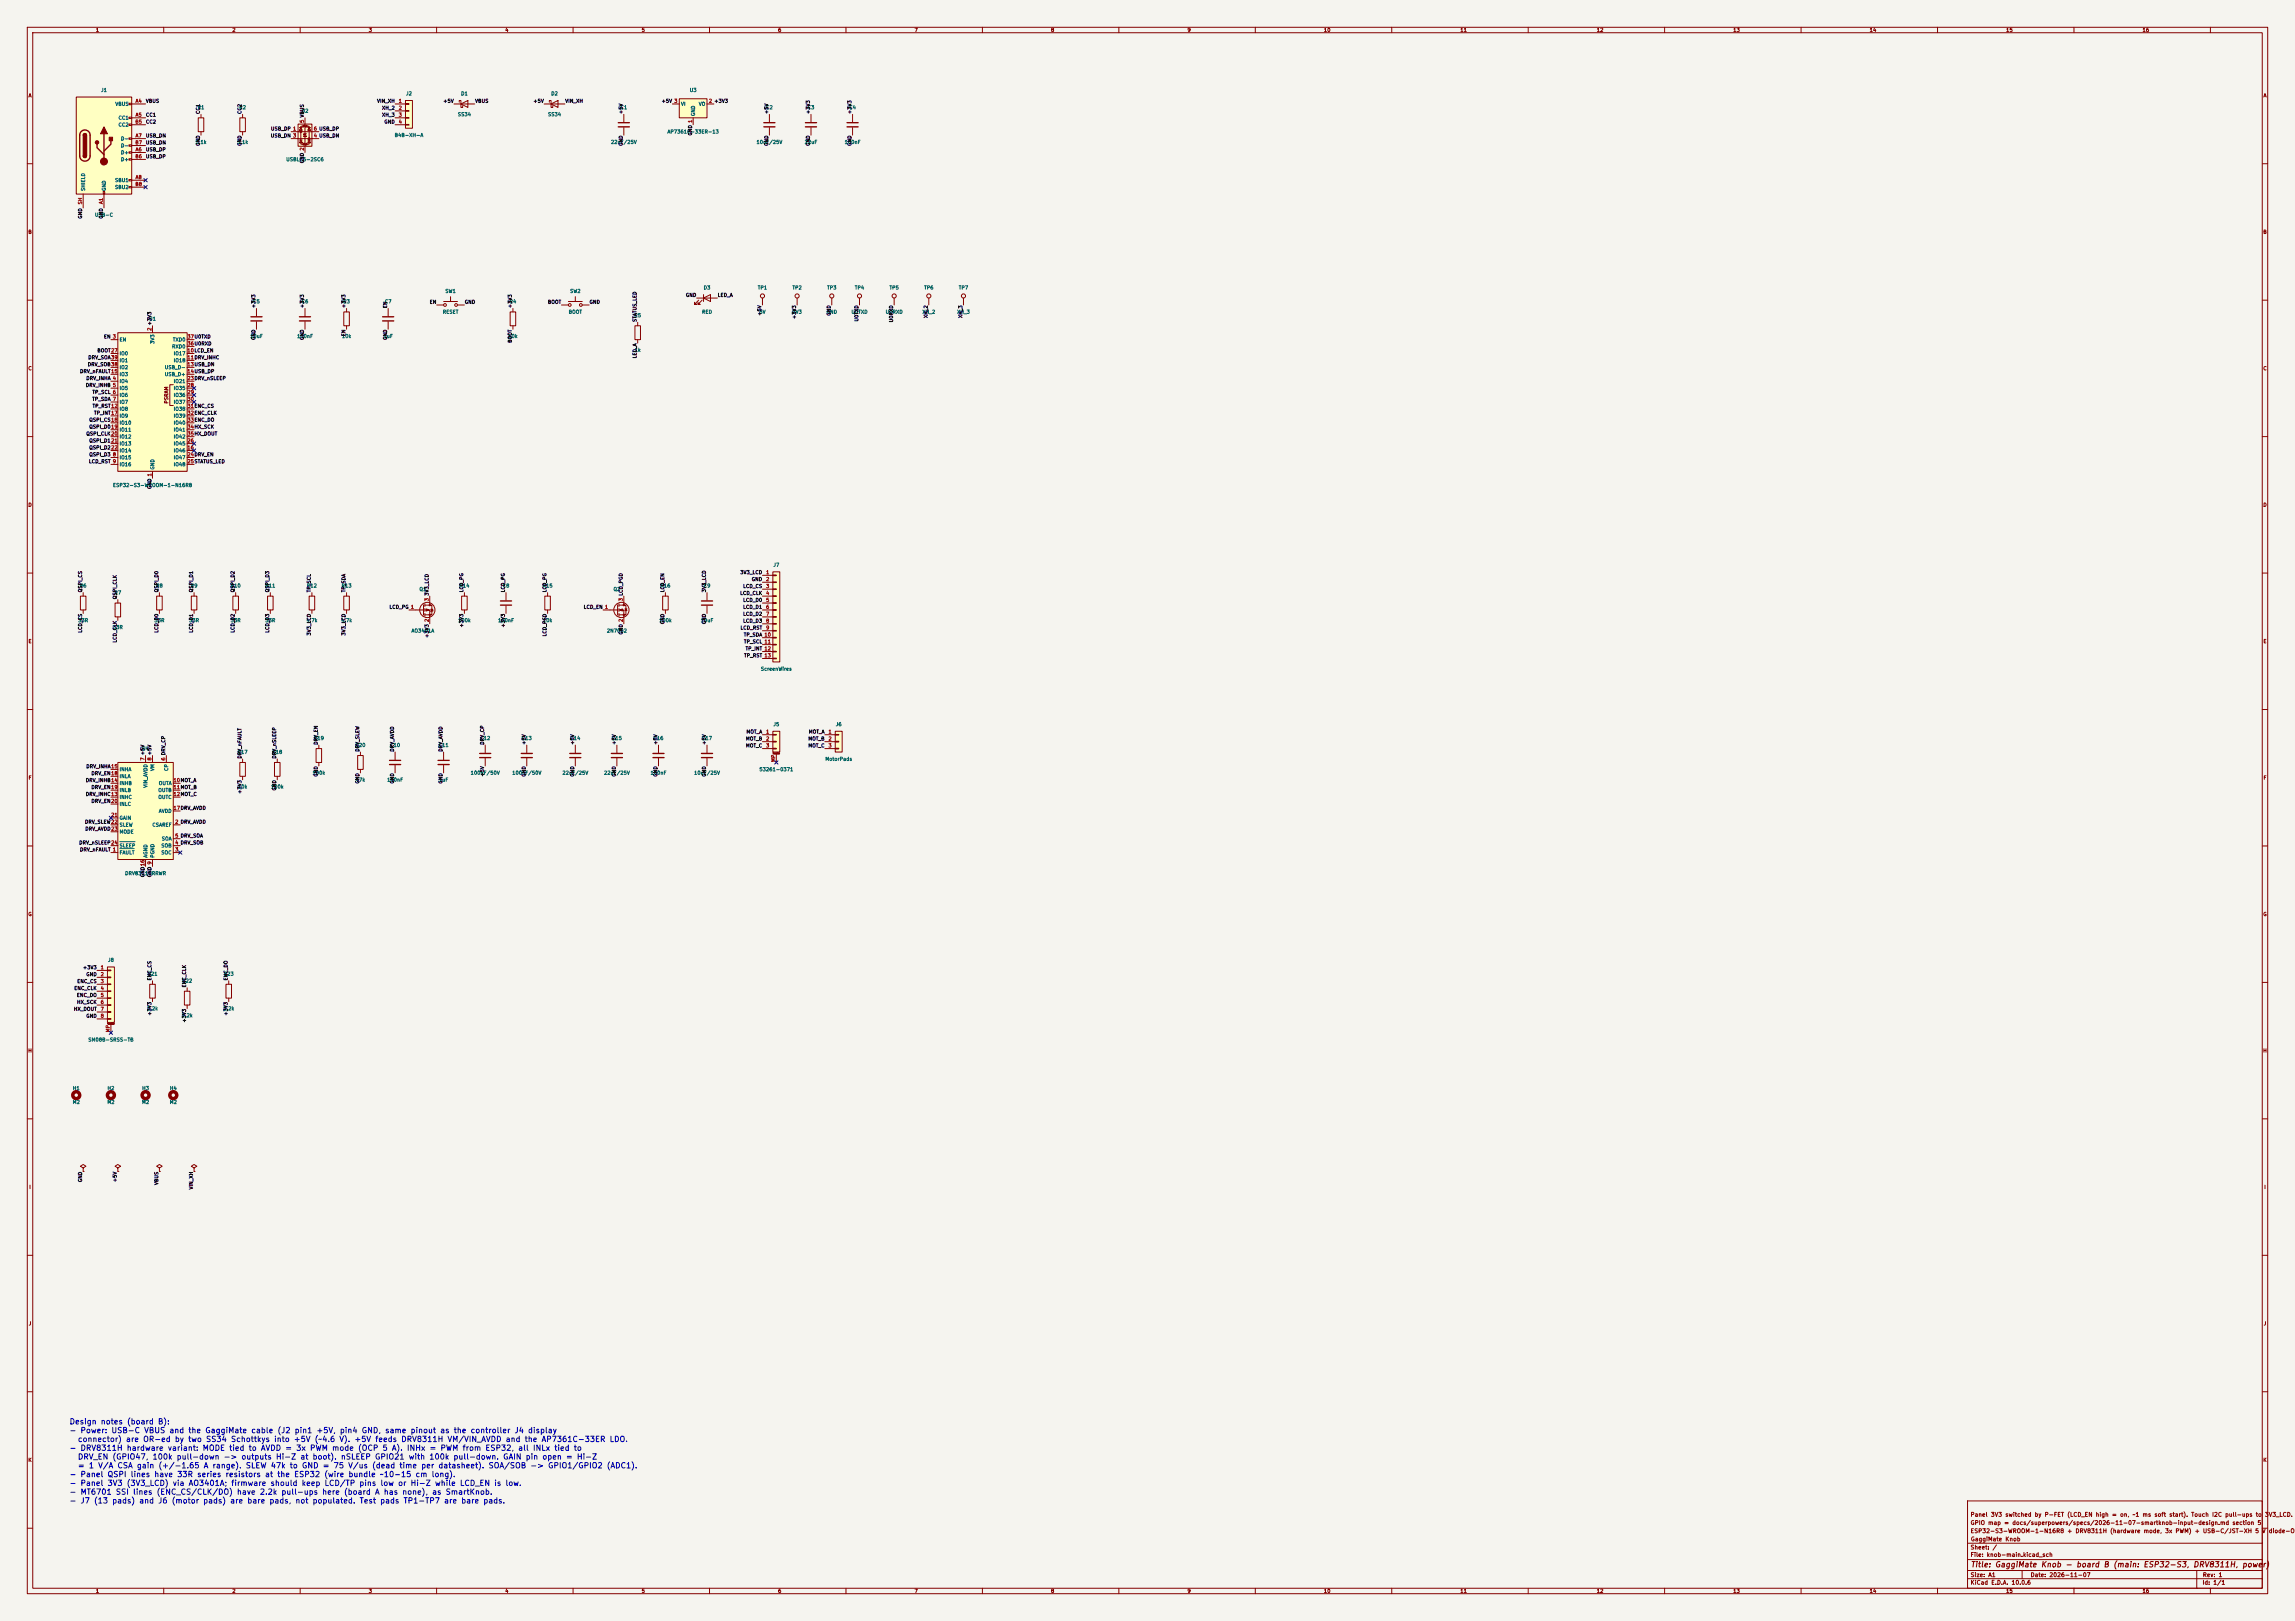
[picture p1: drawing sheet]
<svg xmlns="http://www.w3.org/2000/svg" width="841mm" height="594mm" viewBox="0 0 841 594" stroke-linecap="round" stroke-linejoin="round" font-family="sans-serif">
<defs><g id="words">
<g font-size="2" fill="#0000c2">
<text x="25.3" y="522.4">Design notes (board B):</text>
<text x="25.3" y="525.7">- Power: USB-C VBUS and the GaggiMate cable (J2 pin1 +5V, pin4 GND, same pinout as the controller J4 display</text>
<text x="25.3" y="532.1">- DRV8311H hardware variant: MODE tied to AVDD = 3x PWM mode (OCP 5 A). INHx = PWM from ESP32, all INLx tied to</text>
<text x="28.3" y="528.9">connector) are OR-ed by two SS34 Schottkys into +5V (~4.6 V). +5V feeds DRV8311H VM/VIN_AVDD and the AP7361C-33ER LDO.</text>
<text x="28.3" y="535.3">DRV_EN (GPIO47, 100k pull-down -&gt; outputs Hi-Z at boot). nSLEEP GPIO21 with 100k pull-down. GAIN pin open = Hi-Z</text>
<text x="28.3" y="538.5">= 1 V/A CSA gain (+/-1.65 A range). SLEW 47k to GND = 75 V/us (dead time per datasheet). SOA/SOB -&gt; GPIO1/GPIO2 (ADC1).</text>
<text x="25.3" y="541.8">- Panel QSPI lines have 33R series resistors at the ESP32 (wire bundle ~10-15 cm long).</text>
<text x="25.3" y="545">- Panel 3V3 (3V3_LCD) via AO3401A; firmware should keep LCD/TP pins low or Hi-Z while LCD_EN is low.</text>
<text x="25.3" y="548.2">- MT6701 SSI lines (ENC_CS/CLK/DO) have 2.2k pull-ups here (board A has none), as SmartKnob.</text>
<text x="25.3" y="551.4">- J7 (13 pads) and J6 (motor pads) are bare pads, not populated. Test pads TP1-TP7 are bare pads.</text>
</g>
<text font-size="2" fill="#840000" x="722" y="574.8">Title: GaggiMate Knob - board B (main: ESP32-S3, DRV8311H, power)</text>
<g font-size="1.5" fill="#840000">
<text x="721.9" y="556.1">Panel 3V3 switched by P-FET (LCD_EN high = on, ~1 ms soft start). Touch I2C pull-ups to</text>
<text x="829.8" y="556.1">3V3_LCD.</text>
<text x="721.9" y="562.1">ESP32-S3-WROOM-1-N16R8 + DRV8311H (hardware mode, 3x PWM) + USB-C/JST-XH 5 V</text>
<text x="721.9" y="559.1">GPIO map = docs/superpowers/specs/2026-11-07-smartknob-input-design.md section 5</text>
<text x="831.2" y="562.1">diode-OR</text>
<text x="721.9" y="568.1">Sheet: /</text>
<text x="722" y="565.1">GaggiMate Knob</text>
<text x="721.9" y="570.8">File: knob-main.kicad_sch</text>
<text x="721.9" y="581">KiCad E.D.A. 10.0.6</text>
<text x="721.9" y="578.2">Size: A1</text>
<text x="743.9" y="578.2">Date: 2026-11-07</text>
<text x="806.9" y="581">Id: 1/1</text>
<text x="807" y="578.2">Rev: 1</text>
</g>
<g font-size="1.3" fill="#840000">
<text x="35" y="12">1</text>
<text x="85" y="12">2</text>
<text x="135" y="12">3</text>
<text x="185" y="12">4</text>
<text x="235" y="12">5</text>
<text x="285" y="12">6</text>
<text x="335" y="12">7</text>
<text x="385" y="12">8</text>
<text x="435" y="12">9</text>
<text x="485" y="12">10</text>
<text x="535" y="12">11</text>
<text x="585" y="12">12</text>
<text x="635" y="12">13</text>
<text x="685" y="12">14</text>
<text x="735" y="12">15</text>
<text x="785" y="12">16</text>
<text x="10.3" y="36">A</text>
<text x="829.3" y="36">A</text>
<text x="10.2" y="86">B</text>
<text x="829.2" y="86">B</text>
<text x="10.2" y="136">C</text>
<text x="829.2" y="136">C</text>
<text x="61.9" y="148.1" transform="rotate(-90 61.9 148.1)">PSRAM</text>
<text x="10.2" y="186">D</text>
<text x="829.2" y="186">D</text>
<text x="10.3" y="236">E</text>
<text x="829.3" y="236">E</text>
<text x="10.3" y="286">F</text>
<text x="829.3" y="286">F</text>
<text x="10.2" y="336">G</text>
<text x="829.2" y="336">G</text>
<text x="10.2" y="386">H</text>
<text x="829.2" y="386">H</text>
<text x="10.6" y="436">I</text>
<text x="829.6" y="436">I</text>
<text x="10.4" y="486">J</text>
<text x="829.4" y="486">J</text>
<text x="10.2" y="536">K</text>
<text x="829.2" y="536">K</text>
<text x="35" y="584">1</text>
<text x="85" y="584">2</text>
<text x="135" y="584">3</text>
<text x="185" y="584">4</text>
<text x="235" y="584">5</text>
<text x="285" y="584">6</text>
<text x="335" y="584">7</text>
<text x="385" y="584">8</text>
<text x="435" y="584">9</text>
<text x="485" y="584">10</text>
<text x="535" y="584">11</text>
<text x="585" y="584">12</text>
<text x="635" y="584">13</text>
<text x="685" y="584">14</text>
<text x="735" y="584">15</text>
<text x="785" y="584">16</text>
</g>
<g font-size="1.3" fill="#006464">
<text x="36.9" y="34">J1</text>
<text x="148.6" y="35.3">J2</text>
<text x="168.8" y="35.3">D1</text>
<text x="201.8" y="35.3">D2</text>
<text x="252.6" y="34">U3</text>
<text x="42.1" y="39.1">VBUS</text>
<text x="72.3" y="40.3">R1</text>
<text x="87.5" y="40.3">R2</text>
<text x="110.4" y="41.6">U2</text>
<text x="227.2" y="40.3">C1</text>
<text x="249.4" y="39.1">VI</text>
<text x="255.9" y="39.1">VO</text>
<text x="280.6" y="40.3">C2</text>
<text x="295.8" y="40.3">C3</text>
<text x="311.1" y="40.3">C4</text>
<text x="43.3" y="44.1">CC1</text>
<text x="43.3" y="46.7">CC2</text>
<text x="167.6" y="42.9">SS34</text>
<text x="200.7" y="42.9">SS34</text>
<text x="255" y="42.7" transform="rotate(-90 255 42.7)">GND</text>
<text x="44.2" y="51.8">D-</text>
<text x="71.5" y="53">5.1k</text>
<text x="86.7" y="53">5.1k</text>
<text x="144.5" y="50.5">B4B-XH-A</text>
<text x="223.7" y="53">22uF/25V</text>
<text x="244.4" y="49.2">AP7361C-33ER-13</text>
<text x="277.1" y="53">10uF/25V</text>
<text x="294.7" y="53">22uF</text>
<text x="309.4" y="53">100nF</text>
<text x="44.2" y="56.8">D+</text>
<text x="44.2" y="59.4">D+</text>
<text x="44.2" y="54.3">D-</text>
<text x="104.7" y="59.4">USBLC6-2SC6</text>
<text x="31.4" y="70.1" transform="rotate(-90 31.4 70.1)">SHIELD</text>
<text x="39.1" y="70.1" transform="rotate(-90 39.1 70.1)">GND</text>
<text x="42" y="67">SBU1</text>
<text x="42" y="69.5">SBU2</text>
<text x="34.6" y="79.7">USB-C</text>
<text x="163" y="107.6">SW1</text>
<text x="208.8" y="107.6">SW2</text>
<text x="257.7" y="106.4">D3</text>
<text x="277.5" y="106.4">TP1</text>
<text x="290.2" y="106.4">TP2</text>
<text x="302.9" y="106.4">TP3</text>
<text x="313.1" y="106.4">TP4</text>
<text x="325.8" y="106.4">TP5</text>
<text x="338.5" y="106.4">TP6</text>
<text x="351.2" y="106.4">TP7</text>
<text x="92.6" y="111.5">C5</text>
<text x="110.4" y="111.5">C6</text>
<text x="125.6" y="111.5">R3</text>
<text x="140.9" y="111.5">C7</text>
<text x="186.6" y="111.5">R4</text>
<text x="54.5" y="117.8">U1</text>
<text x="162.1" y="115.3">RESET</text>
<text x="208.2" y="115.3">BOOT</text>
<text x="232.3" y="116.5">R5</text>
<text x="257.1" y="115.3">RED</text>
<text x="278.1" y="115.3">5V</text>
<text x="290.2" y="115.3">3V3</text>
<text x="302.7" y="115.3">GND</text>
<text x="311.8" y="115.3">U0TXD</text>
<text x="324.4" y="115.3">U0RXD</text>
<text x="337.9" y="115.3">XH_2</text>
<text x="350.6" y="115.3">XH_3</text>
<text x="43.7" y="125.4">EN</text>
<text x="63.2" y="125.4">TXD0</text>
<text x="91.5" y="124.2">10uF</text>
<text x="108.7" y="124.2">100nF</text>
<text x="125.1" y="124.2">10k</text>
<text x="140.4" y="124.2">1uF</text>
<text x="186.1" y="124.2">10k</text>
<text x="43.7" y="130.5">IO0</text>
<text x="56.8" y="126.2" transform="rotate(-90 56.8 126.2)">3V3</text>
<text x="62.9" y="128">RXD0</text>
<text x="63.5" y="130.5">IO17</text>
<text x="232.4" y="129.2">1k</text>
<text x="43.7" y="135.6">IO2</text>
<text x="43.7" y="133">IO1</text>
<text x="60.2" y="135.6">USB_D-</text>
<text x="63.5" y="133">IO18</text>
<text x="43.7" y="140.7">IO4</text>
<text x="43.7" y="143.2">IO5</text>
<text x="43.7" y="138.1">IO3</text>
<text x="60.2" y="138.1">USB_D+</text>
<text x="63.5" y="140.7">IO21</text>
<text x="63.5" y="143.2">IO35</text>
<text x="43.7" y="145.7">IO6</text>
<text x="43.7" y="148.3">IO7</text>
<text x="63.5" y="145.7">IO36</text>
<text x="63.5" y="148.3">IO37</text>
<text x="43.7" y="150.8">IO8</text>
<text x="43.7" y="153.4">IO9</text>
<text x="43.7" y="155.9">IO10</text>
<text x="63.5" y="150.8">IO38</text>
<text x="63.5" y="153.4">IO39</text>
<text x="63.5" y="155.9">IO40</text>
<text x="43.7" y="158.4">IO11</text>
<text x="43.7" y="161">IO12</text>
<text x="63.5" y="158.4">IO41</text>
<text x="63.5" y="161">IO42</text>
<text x="43.7" y="163.5">IO13</text>
<text x="43.7" y="166.1">IO14</text>
<text x="63.5" y="166.1">IO46</text>
<text x="63.5" y="163.5">IO45</text>
<text x="43.7" y="168.6">IO15</text>
<text x="43.7" y="171.1">IO16</text>
<text x="56.8" y="172.2" transform="rotate(-90 56.8 172.2)">GND</text>
<text x="63.5" y="168.6">IO47</text>
<text x="63.5" y="171.1">IO48</text>
<text x="41.2" y="178.8">ESP32-S3-WROOM-1-N16R8</text>
<text x="283.3" y="208">J7</text>
<text x="29.1" y="215.6">R6</text>
<text x="57.1" y="215.6">R8</text>
<text x="69.8" y="215.6">R9</text>
<text x="84.4" y="215.6">R10</text>
<text x="97.1" y="215.6">R11</text>
<text x="112.3" y="215.6">R12</text>
<text x="125" y="215.6">R13</text>
<text x="168.2" y="215.6">R14</text>
<text x="184.1" y="215.6">C8</text>
<text x="198.7" y="215.6">R15</text>
<text x="241.9" y="215.6">R16</text>
<text x="257.7" y="215.6">C9</text>
<text x="41.8" y="218.1">R7</text>
<text x="153.5" y="216.9">Q1</text>
<text x="224.7" y="216.9">Q2</text>
<text x="28.5" y="228.3">33R</text>
<text x="41.2" y="230.8">33R</text>
<text x="56.4" y="228.3">33R</text>
<text x="69.1" y="228.3">33R</text>
<text x="84.4" y="228.3">33R</text>
<text x="97.1" y="228.3">33R</text>
<text x="112.1" y="228.3">4.7k</text>
<text x="124.8" y="228.3">4.7k</text>
<text x="150.6" y="232.1">AO3401A</text>
<text x="167.7" y="228.3">100k</text>
<text x="182.4" y="228.3">100nF</text>
<text x="198.8" y="228.3">10k</text>
<text x="222.2" y="232.1">2N7002</text>
<text x="241.4" y="228.3">100k</text>
<text x="256.6" y="228.3">10uF</text>
<text x="278.7" y="246.1">ScreenWires</text>
<text x="283.3" y="266.4">J5</text>
<text x="306.1" y="266.4">J6</text>
<text x="51.9" y="275.3">U4</text>
<text x="114.9" y="271.5">R19</text>
<text x="130.1" y="274">R20</text>
<text x="142.8" y="274">C10</text>
<text x="160.6" y="274">C11</text>
<text x="175.8" y="271.5">C12</text>
<text x="191.1" y="271.5">C13</text>
<text x="208.8" y="271.5">C14</text>
<text x="224.1" y="271.5">C15</text>
<text x="239.3" y="271.5">C16</text>
<text x="257.1" y="271.5">C17</text>
<text x="86.9" y="276.6">R17</text>
<text x="99.6" y="276.6">R18</text>
<text x="302.3" y="279.1">MotorPads</text>
<text x="43.7" y="288">INHB</text>
<text x="43.7" y="282.9">INHA</text>
<text x="43.7" y="285.4">INLA</text>
<text x="56.8" y="282.7" transform="rotate(-90 56.8 282.7)">VM</text>
<text x="58" y="288">OUTA</text>
<text x="61.9" y="282.7" transform="rotate(-90 61.9 282.7)">CP</text>
<text x="114.4" y="284.2">100k</text>
<text x="130.2" y="286.7">47k</text>
<text x="141.7" y="286.7">100nF</text>
<text x="160.7" y="286.7">1uF</text>
<text x="172.3" y="284.2">100nF/50V</text>
<text x="187.6" y="284.2">100nF/50V</text>
<text x="205.9" y="284.2">22uF/25V</text>
<text x="221.2" y="284.2">22uF/25V</text>
<text x="238.2" y="284.2">100nF</text>
<text x="254.2" y="284.2">10uF/25V</text>
<text x="278.1" y="282.9">53261-0371</text>
<text x="43.7" y="293.1">INHC</text>
<text x="43.7" y="290.5">INLB</text>
<text x="54.3" y="288.8" transform="rotate(-90 54.3 288.8)">VIN_AVDD</text>
<text x="57.9" y="290.5">OUTB</text>
<text x="57.9" y="293.1">OUTC</text>
<text x="87" y="289.3">10k</text>
<text x="99.1" y="289.3">100k</text>
<text x="43.7" y="295.6">INLC</text>
<text x="58" y="298.1">AVDD</text>
<text x="43.7" y="300.7">GAIN</text>
<text x="43.7" y="303.2">SLEW</text>
<text x="43.7" y="305.8">MODE</text>
<text x="55.7" y="303.2">CSAREF</text>
<text x="43.7" y="310.8">SLEEP</text>
<text x="59" y="310.8">SOB</text>
<text x="59.1" y="308.3">SOA</text>
<text x="43.7" y="313.4">FAULT</text>
<text x="54.3" y="314.5" transform="rotate(-90 54.3 314.5)">AGND</text>
<text x="56.8" y="314.5" transform="rotate(-90 56.8 314.5)">PGND</text>
<text x="59" y="313.4">SOC</text>
<text x="45.7" y="321">DRV8311HRRWR</text>
<text x="39.4" y="352.8">J8</text>
<text x="53.9" y="357.8">R21</text>
<text x="81.8" y="357.8">R23</text>
<text x="66.6" y="360.4">R22</text>
<text x="53.7" y="370.5">2.2k</text>
<text x="81.7" y="370.5">2.2k</text>
<text x="66.4" y="373.1">2.2k</text>
<text x="32.2" y="382">SM08B-SRSS-TB</text>
<text x="26.5" y="399.7">H1</text>
<text x="39.2" y="399.7">H2</text>
<text x="51.9" y="399.7">H3</text>
<text x="62.1" y="399.7">H4</text>
<text x="26.5" y="404.8">M2</text>
<text x="39.2" y="404.8">M2</text>
<text x="51.9" y="404.8">M2</text>
<text x="62" y="404.8">M2</text>
</g>
<g font-size="1.3" fill="#a90000">
<text x="49.5" y="38">A4</text>
<text x="146" y="38">1</text>
<text x="146" y="40.5">2</text>
<text x="259.6" y="38">2 +3V3</text>
<text x="49.4" y="45.6">B5</text>
<text x="49.5" y="43">A5</text>
<text x="111.6" y="45.2" transform="rotate(-90 111.6 45.2)">5 VBUS</text>
<text x="146" y="43">3</text>
<text x="146" y="45.6">4</text>
<text x="49.4" y="53.2">B7</text>
<text x="49.5" y="50.7">A7</text>
<text x="114.8" y="50.7">4 USB_DN</text>
<text x="114.8" y="48.1">6 USB_DP</text>
<text x="49.4" y="58.3">B6</text>
<text x="49.5" y="55.7">A6</text>
<text x="49.5" y="65.9">A8</text>
<text x="49.4" y="68.4">B8</text>
<text x="30.3" y="75.1" transform="rotate(-90 30.3 75.1)">SH</text>
<text x="38" y="74.9" transform="rotate(-90 38 74.9)">A1</text>
<text x="55.7" y="121.4" transform="rotate(-90 55.7 121.4)">2 +3V3</text>
<text x="68.5" y="124.3">37U0TXD</text>
<text x="68.5" y="129.4">10LCD_EN</text>
<text x="68.5" y="131.9">11DRV_INHC</text>
<text x="68.5" y="126.9">36U0RXD</text>
<text x="68.5" y="134.5">13USB_DN</text>
<text x="68.5" y="137">14USB_DP</text>
<text x="68.5" y="139.6">23DRV_nSLEEP</text>
<text x="68.5" y="142.1">28</text>
<text x="68.5" y="144.6">29</text>
<text x="68.5" y="147.2">30</text>
<text x="68.5" y="149.7">31ENC_CS</text>
<text x="68.5" y="152.3">32ENC_CLK</text>
<text x="68.5" y="154.8">33ENC_DO</text>
<text x="68.5" y="157.3">34HX_SCK</text>
<text x="68.5" y="159.9">35HX_DOUT</text>
<text x="41.2" y="167.5">8</text>
<text x="68.5" y="165">16</text>
<text x="68.5" y="167.5">24DRV_EN</text>
<text x="68.5" y="162.4">26</text>
<text x="68.5" y="170">25STATUS_LED</text>
<text x="280.6" y="210.7">1</text>
<text x="280.6" y="213.2">2</text>
<text x="280.6" y="215.8">3</text>
<text x="157.3" y="220.4" transform="rotate(-90 157.3 220.4)">3</text>
<text x="228.5" y="220.4" transform="rotate(-90 228.5 220.4)">3 LCD_PGD</text>
<text x="280.6" y="218.3">4</text>
<text x="280.6" y="220.8">5</text>
<text x="280.6" y="223.4">6</text>
<text x="280.6" y="225.9">7</text>
<text x="157.3" y="228.1" transform="rotate(-90 157.3 228.1)">2</text>
<text x="280.6" y="228.5">8</text>
<text x="280.6" y="231">9</text>
<text x="280.6" y="269.1">1</text>
<text x="303.4" y="269.1">1</text>
<text x="280.6" y="271.6">2</text>
<text x="280.6" y="274.2">3</text>
<text x="303.4" y="271.6">2</text>
<text x="303.4" y="274.2">3</text>
<text x="53.2" y="278.9" transform="rotate(-90 53.2 278.9)">7 +5V</text>
<text x="55.7" y="278.9" transform="rotate(-90 55.7 278.9)">8 +5V</text>
<text x="60.8" y="278.9" transform="rotate(-90 60.8 278.9)">6 DRV_CP</text>
<text x="284.3" y="279.4" transform="rotate(-90 284.3 279.4)">MP</text>
<text x="63.4" y="286.9">10MOT_A</text>
<text x="63.4" y="289.4">11MOT_B</text>
<text x="63.4" y="292">12MOT_C</text>
<text x="40.6" y="299.6">21</text>
<text x="63.4" y="297">17DRV_AVDD</text>
<text x="64" y="302.1">2 DRV_AVDD</text>
<text x="64" y="309.7">4 DRV_SOB</text>
<text x="64" y="307.2">5 DRV_SOA</text>
<text x="64" y="312.3">3</text>
<text x="36.7" y="355.5">1</text>
<text x="36.7" y="358">2</text>
<text x="36.7" y="360.5">3</text>
<text x="36.7" y="363.1">4</text>
<text x="36.7" y="365.6">5</text>
<text x="36.7" y="368.2">6</text>
<text x="36.7" y="370.7">7</text>
<text x="36.7" y="373.2">8</text>
<text x="40.5" y="378.4" transform="rotate(-90 40.5 378.4)">MP</text>
</g>
<g font-size="1.3" fill="#0f0f0f">
<text x="53.3" y="38">VBUS</text>
<text x="73.5" y="41.9" transform="rotate(-90 73.5 41.9)">CC1</text>
<text x="88.8" y="41.9" transform="rotate(-90 88.8 41.9)">CC2</text>
<text x="138" y="38">VIN_XH</text>
<text x="139.8" y="40.5">XH_2</text>
<text x="162.3" y="38">+5V</text>
<text x="174" y="38">VBUS</text>
<text x="195.3" y="38">+5V</text>
<text x="207" y="38">VIN_XH</text>
<text x="228.5" y="41.9" transform="rotate(-90 228.5 41.9)">+5V</text>
<text x="242.3" y="38">+5V 3</text>
<text x="281.8" y="41.9" transform="rotate(-90 281.8 41.9)">+5V</text>
<text x="297.1" y="41.9" transform="rotate(-90 297.1 41.9)">+3V3</text>
<text x="312.3" y="41.9" transform="rotate(-90 312.3 41.9)">+3V3</text>
<text x="53.3" y="45.6">CC2</text>
<text x="53.3" y="43.1">CC1</text>
<text x="139.8" y="43.1">XH_3</text>
<text x="140.7" y="45.6">GND</text>
<text x="53.3" y="50.7">USB_DN</text>
<text x="53.3" y="53.2">USB_DN</text>
<text x="73.5" y="53.6" transform="rotate(-90 73.5 53.6)">GND</text>
<text x="88.8" y="53.6" transform="rotate(-90 88.8 53.6)">GND</text>
<text x="99.1" y="50.7">USB_DN 3</text>
<text x="99.1" y="48.1">USB_DP 1</text>
<text x="228.5" y="53.6" transform="rotate(-90 228.5 53.6)">GND</text>
<text x="253.9" y="49.8" transform="rotate(-90 253.9 49.8)">GND 1</text>
<text x="281.8" y="53.6" transform="rotate(-90 281.8 53.6)">GND</text>
<text x="297.1" y="53.6" transform="rotate(-90 297.1 53.6)">GND</text>
<text x="312.3" y="53.6" transform="rotate(-90 312.3 53.6)">GND</text>
<text x="53.3" y="55.8">USB_DP</text>
<text x="53.3" y="58.3">USB_DP</text>
<text x="111.6" y="60" transform="rotate(-90 111.6 60)">GND 2</text>
<text x="30.4" y="80.3" transform="rotate(-90 30.4 80.3)">GND</text>
<text x="38" y="80.3" transform="rotate(-90 38 80.3)">GND</text>
<text x="93.9" y="113.1" transform="rotate(-90 93.9 113.1)">+3V3</text>
<text x="111.6" y="113.1" transform="rotate(-90 111.6 113.1)">+3V3</text>
<text x="126.9" y="113.1" transform="rotate(-90 126.9 113.1)">+3V3</text>
<text x="142.1" y="113.1" transform="rotate(-90 142.1 113.1)">EN</text>
<text x="157.3" y="111.6">EN</text>
<text x="170.2" y="111.6">GND</text>
<text x="187.8" y="113.1" transform="rotate(-90 187.8 113.1)">+3V3</text>
<text x="200.6" y="111.6">BOOT</text>
<text x="215.9" y="111.6">GND</text>
<text x="251.2" y="109.1">GND</text>
<text x="262.9" y="109.1">LED_A</text>
<text x="233.6" y="118.1" transform="rotate(-90 233.6 118.1)">STATUS_LED</text>
<text x="279.3" y="115.9" transform="rotate(-90 279.3 115.9)">+5V</text>
<text x="292" y="117.1" transform="rotate(-90 292 117.1)">+3V3</text>
<text x="304.7" y="115.9" transform="rotate(-90 304.7 115.9)">GND</text>
<text x="314.8" y="118" transform="rotate(-90 314.8 118)">U0TXD</text>
<text x="327.5" y="118.3" transform="rotate(-90 327.5 118.3)">U0RXD</text>
<text x="340.2" y="116.7" transform="rotate(-90 340.2 116.7)">XH_2</text>
<text x="352.9" y="116.7" transform="rotate(-90 352.9 116.7)">XH_3</text>
<text x="37.9" y="124.3">EN 3</text>
<text x="93.9" y="124.7" transform="rotate(-90 93.9 124.7)">GND</text>
<text x="111.6" y="124.7" transform="rotate(-90 111.6 124.7)">GND</text>
<text x="126.9" y="123.4" transform="rotate(-90 126.9 123.4)">EN</text>
<text x="142.1" y="124.7" transform="rotate(-90 142.1 124.7)">GND</text>
<text x="187.8" y="125.8" transform="rotate(-90 187.8 125.8)">BOOT</text>
<text x="32.2" y="132">DRV_SOA39</text>
<text x="35.5" y="129.4">BOOT27</text>
<text x="233.6" y="131.5" transform="rotate(-90 233.6 131.5)">LED_A</text>
<text x="29.2" y="137">DRV_nFAULT15</text>
<text x="32" y="134.5">DRV_SOB38</text>
<text x="31.3" y="142.1">DRV_INHB 5</text>
<text x="31.5" y="139.6">DRV_INHA 4</text>
<text x="33.6" y="147.2">TP_SDA 7</text>
<text x="33.7" y="144.7">TP_SCL 6</text>
<text x="33.8" y="149.7">TP_RST12</text>
<text x="32.6" y="154.8">QSPI_CS18</text>
<text x="34.3" y="152.3">TP_INT17</text>
<text x="31.5" y="159.9">QSPI_CLK20</text>
<text x="32.6" y="157.4">QSPI_D019</text>
<text x="32.6" y="162.4">QSPI_D121</text>
<text x="32.6" y="165">QSPI_D222</text>
<text x="32.6" y="167.5">QSPI_D3</text>
<text x="32.4" y="170.1">LCD_RST 9</text>
<text x="55.8" y="179.4" transform="rotate(-90 55.8 179.4)">GND 1</text>
<text x="271.1" y="210.7">3V3_LCD</text>
<text x="272.2" y="215.8">LCD_CS</text>
<text x="275.3" y="213.2">GND</text>
<text x="30.4" y="217.2" transform="rotate(-90 30.4 217.2)">QSPI_CS</text>
<text x="43.1" y="219.7" transform="rotate(-90 43.1 219.7)">QSPI_CLK</text>
<text x="58.3" y="217.2" transform="rotate(-90 58.3 217.2)">QSPI_D0</text>
<text x="71" y="217.2" transform="rotate(-90 71 217.2)">QSPI_D1</text>
<text x="86.2" y="217.2" transform="rotate(-90 86.2 217.2)">QSPI_D2</text>
<text x="98.9" y="217.2" transform="rotate(-90 98.9 217.2)">QSPI_D3</text>
<text x="114.2" y="217.2" transform="rotate(-90 114.2 217.2)">TP_SCL</text>
<text x="126.9" y="217.2" transform="rotate(-90 126.9 217.2)">TP_SDA</text>
<text x="157.4" y="218.5" transform="rotate(-90 157.4 218.5)">3V3_LCD</text>
<text x="170.1" y="217.2" transform="rotate(-90 170.1 217.2)">LCD_PG</text>
<text x="185.3" y="217.2" transform="rotate(-90 185.3 217.2)">LCD_PG</text>
<text x="200.5" y="217.2" transform="rotate(-90 200.5 217.2)">LCD_PG</text>
<text x="243.7" y="217.2" transform="rotate(-90 243.7 217.2)">LCD_EN</text>
<text x="259" y="217.2" transform="rotate(-90 259 217.2)">3V3_LCD</text>
<text x="271.1" y="218.3">LCD_CLK</text>
<text x="272.2" y="220.9">LCD_D0</text>
<text x="142.6" y="223.4">LCD_PG 1</text>
<text x="213.7" y="223.4">LCD_EN 1</text>
<text x="272.2" y="223.4">LCD_D1</text>
<text x="272.2" y="225.9">LCD_D2</text>
<text x="30.4" y="232" transform="rotate(-90 30.4 232)">LCD_CS</text>
<text x="58.3" y="232" transform="rotate(-90 58.3 232)">LCD_D0</text>
<text x="71" y="232" transform="rotate(-90 71 232)">LCD_D1</text>
<text x="86.2" y="232" transform="rotate(-90 86.2 232)">LCD_D2</text>
<text x="98.9" y="232" transform="rotate(-90 98.9 232)">LCD_D3</text>
<text x="114.2" y="233.1" transform="rotate(-90 114.2 233.1)">3V3_LCD</text>
<text x="126.9" y="233.1" transform="rotate(-90 126.9 233.1)">3V3_LCD</text>
<text x="157.4" y="233.9" transform="rotate(-90 157.4 233.9)">+3V3</text>
<text x="170.1" y="230.1" transform="rotate(-90 170.1 230.1)">+3V3</text>
<text x="185.3" y="230.1" transform="rotate(-90 185.3 230.1)">+3V3</text>
<text x="200.5" y="233.4" transform="rotate(-90 200.5 233.4)">LCD_PGD</text>
<text x="228.5" y="232.7" transform="rotate(-90 228.5 232.7)">GND 2</text>
<text x="243.7" y="228.9" transform="rotate(-90 243.7 228.9)">GND</text>
<text x="259" y="228.9" transform="rotate(-90 259 228.9)">GND</text>
<text x="271.2" y="231">LCD_RST</text>
<text x="272.2" y="228.5">LCD_D3</text>
<text x="272.4" y="233.6">TP_SDA 10</text>
<text x="43.1" y="235.7" transform="rotate(-90 43.1 235.7)">LCD_CLK</text>
<text x="272.5" y="236.1">TP_SCL 11</text>
<text x="273.1" y="238.6">TP_INT 12</text>
<text x="272.5" y="241.2">TP_RST 13</text>
<text x="273.4" y="269.1">MOT_A</text>
<text x="296.2" y="269.1">MOT_A</text>
<text x="116.7" y="273.1" transform="rotate(-90 116.7 273.1)">DRV_EN</text>
<text x="132" y="275.6" transform="rotate(-90 132 275.6)">DRV_SLEW</text>
<text x="144.7" y="275.6" transform="rotate(-90 144.7 275.6)">DRV_AVDD</text>
<text x="162.4" y="275.6" transform="rotate(-90 162.4 275.6)">DRV_AVDD</text>
<text x="177.7" y="273.1" transform="rotate(-90 177.7 273.1)">DRV_CP</text>
<text x="192.9" y="273.1" transform="rotate(-90 192.9 273.1)">+5V</text>
<text x="210.7" y="273.1" transform="rotate(-90 210.7 273.1)">+5V</text>
<text x="225.9" y="273.1" transform="rotate(-90 225.9 273.1)">+5V</text>
<text x="241.2" y="273.1" transform="rotate(-90 241.2 273.1)">+5V</text>
<text x="259" y="273.1" transform="rotate(-90 259 273.1)">+5V</text>
<text x="273.2" y="274.2">MOT_C</text>
<text x="273.2" y="271.7">MOT_B</text>
<text x="296" y="274.2">MOT_C</text>
<text x="296" y="271.7">MOT_B</text>
<text x="31.5" y="281.8">DRV_INHA15</text>
<text x="88.8" y="278.2" transform="rotate(-90 88.8 278.2)">DRV_nFAULT</text>
<text x="101.5" y="278.2" transform="rotate(-90 101.5 278.2)">DRV_nSLEEP</text>
<text x="31.3" y="286.9">DRV_INHB14</text>
<text x="33.3" y="284.4">DRV_EN18</text>
<text x="116.7" y="284.8" transform="rotate(-90 116.7 284.8)">GND</text>
<text x="132" y="287.3" transform="rotate(-90 132 287.3)">GND</text>
<text x="144.7" y="287.3" transform="rotate(-90 144.7 287.3)">GND</text>
<text x="162.4" y="287.3" transform="rotate(-90 162.4 287.3)">GND</text>
<text x="177.7" y="284.8" transform="rotate(-90 177.7 284.8)">+5V</text>
<text x="192.9" y="284.8" transform="rotate(-90 192.9 284.8)">GND</text>
<text x="210.7" y="284.8" transform="rotate(-90 210.7 284.8)">GND</text>
<text x="225.9" y="284.8" transform="rotate(-90 225.9 284.8)">GND</text>
<text x="241.2" y="284.8" transform="rotate(-90 241.2 284.8)">GND</text>
<text x="259" y="284.8" transform="rotate(-90 259 284.8)">GND</text>
<text x="31.3" y="292">DRV_INHC13</text>
<text x="33.3" y="289.4">DRV_EN19</text>
<text x="88.8" y="291.1" transform="rotate(-90 88.8 291.1)">+3V3</text>
<text x="101.5" y="289.8" transform="rotate(-90 101.5 289.8)">GND</text>
<text x="33.3" y="294.5">DRV_EN20</text>
<text x="31" y="302.1">DRV_SLEW22</text>
<text x="31.1" y="304.7">DRV_AVDD23</text>
<text x="28.9" y="309.8">DRV_nSLEEP24</text>
<text x="29.2" y="312.3">DRV_nFAULT 1</text>
<text x="53.2" y="321.6" transform="rotate(-90 53.2 321.6)">GND16</text>
<text x="55.8" y="321.6" transform="rotate(-90 55.8 321.6)">GND 9</text>
<text x="30.3" y="355.5">+3V3</text>
<text x="31.5" y="358">GND</text>
<text x="55.8" y="359.4" transform="rotate(-90 55.8 359.4)">ENC_CS</text>
<text x="83.7" y="359.4" transform="rotate(-90 83.7 359.4)">ENC_DO</text>
<text x="27" y="363.1">ENC_CLK</text>
<text x="28" y="365.6">ENC_DO</text>
<text x="28.1" y="360.6">ENC_CS</text>
<text x="68.5" y="362" transform="rotate(-90 68.5 362)">ENC_CLK</text>
<text x="26.9" y="370.7">HX_DOUT</text>
<text x="28.1" y="368.2">HX_SCK</text>
<text x="31.5" y="373.3">GND</text>
<text x="55.8" y="372.3" transform="rotate(-90 55.8 372.3)">+3V3</text>
<text x="68.5" y="374.9" transform="rotate(-90 68.5 374.9)">+3V3</text>
<text x="83.7" y="372.3" transform="rotate(-90 83.7 372.3)">+3V3</text>
<text x="30.4" y="433.4" transform="rotate(-90 30.4 433.4)">GND</text>
<text x="43.1" y="433.4" transform="rotate(-90 43.1 433.4)">+5V</text>
<text x="58.3" y="434.4" transform="rotate(-90 58.3 434.4)">VBUS</text>
<text x="71" y="436" transform="rotate(-90 71 436)">VIN_XH</text>
</g>
<g font-size=".4" fill="#840000">
<text x="283.2" y="276.3">Mounting</text>
<text x="39.3" y="375.3">Mounting</text>
</g>
</g></defs>
<path d="M0 0h841v594h-841z" fill="#f5f4ef" stroke="#f5f4ef" stroke-width=".37"/>
<g fill="none" stroke="#840000" stroke-width=".37">
<path d="M10 10h821v574h-821zM12 12h817v570h-817zM60 10v2M110 10v2M160 10v2M210 10v2M260 10v2M310 10v2M360 10v2M410 10v2M460 10v2M510 10v2"/>
<path d="M560 10v2M610 10v2M660 10v2M710 10v2M760 10v2M810 10v2M10 60h2M829 60h2M10 110h2M126 114.3h2v5.1h-2zM127 113v1.3M127 119.4v1.2"/>
<path d="M340.4 109.2v2.6M829 110h2M10 160h2M829 160h2M10 210h2M829 210h2M10 260h2M829 260h2M10 310h2M829 310h2M10 360h2M829 360h2"/>
<path d="M10 410h2M829 410h2M10 460h2M829 460h2M10 510h2M829 510h2M10 560h2M721 550h108v32h-108zM829 560h2M721 578.5h108M721 575.5h108M721 571.5h108"/>
<path d="M721 565.5h108M741 575.5v3M805 575.5v6.5M60 582v2M110 582v2M160 582v2M210 582v2M260 582v2M310 582v2M360 582v2M410 582v2M460 582v2"/>
<path d="M510 582v2M560 582v2M610 582v2M660 582v2M710 582v2M760 582v2M810 582v2"/>
<circle cx="340.4" cy="108.5" r=".76"/>
</g>
<path d="M43.2 279.4h20.3v35.6h-20.3z" fill="#ffffc2"/>
<g fill="none" stroke="#840000" stroke-width=".37">
<path d="M281.9 41.9v2.8M281.9 46.7v2.8M297.2 41.9v2.8M297.2 46.7v2.8M312.4 41.9v2.8M312.4 46.7v2.8M255.3 109.2h7.6M256 110l-1.5 1.5h.8h-.8v-.8M257.3 110l-1.5 1.5h.7h-.7v-.8M257.8 109.2l2.5-1.3v2.6zM257.8 107.9v2.6M279.4 109.2v2.6"/>
<path d="M292.1 109.2v2.6M327.7 109.2v2.6M43.2 279.4h20.3v35.6h-20.3zM53.3 276.9v2.5M55.9 276.9v2.5M61 276.9v2.5M40.6 287h2.6M40.6 289.6h2.6M40.6 292.1h2.6M40.6 281.9h2.6M40.6 284.5h2.6M40.6 294.6h2.6"/>
<path d="M40.6 299.7h2.6M63.5 287h2.5M63.5 289.6h2.5M63.5 292.1h2.5M63.5 297.2h2.5M40.6 312.4h2.6M40.6 302.3h2.6M40.6 309.9h2.6M40.6 304.8h2.6M53.3 315v2.5M55.9 315v2.5M63.5 312.4h2.5"/>
<path d="M63.5 302.3h2.5M63.5 309.9h2.5M63.5 307.3h2.5"/>
<circle cx="279.4" cy="108.5" r=".76"/>
<circle cx="292.1" cy="108.5" r=".76"/>
<circle cx="327.7" cy="108.5" r=".76"/>
</g>
<path d="M43.9 311h5.3M43.9 308.4h5.6" fill="none" stroke="#006464" stroke-width=".37"/>
<path d="M279.9 45h4.1M279.9 46.5h4.1M295.1 45h4.1M295.1 46.5h4.1M310.4 45h4.1M310.4 46.5h4.1" fill="none" stroke="#840000" stroke-width=".51"/>
<path d="M248.9 36.2h10.2v7h-10.2z" fill="#ffffc2"/>
<g fill="none" stroke="#840000" stroke-width=".37">
<path d="M246.4 38.1h2.5M248.9 36.2h10.2v7h-10.2zM259.1 38.1h2.5M254 43.2v2.5M186.9 114.3h2.1v5.1h-2.1zM188 113v1.3M188 119.4v1.2M232.7 119.4h2v5.1h-2zM233.7 118.1v1.3M304.8 109.2v2.6M315 109.2v2.6M233.7 124.5v1.2"/>
<circle cx="304.8" cy="108.5" r=".76"/>
<circle cx="315" cy="108.5" r=".76"/>
</g>
<path d="M283.2 209.5h2.5v33.1h-2.5z" fill="#ffffc2"/>
<g fill="none" stroke="#840000" stroke-width=".37">
<path d="M169.2 218.4h2v5.1h-2zM170.2 217.2v1.2M185.4 217.2v2.8M199.6 218.4h2.1v5.1h-2.1zM200.7 217.2v1.2M228.6 218.4v3.3M242.8 218.4h2.1v5.1h-2.1zM243.8 217.2v1.2M259.1 217.2v2.8M279.4 210.8h3.8M279.4 213.4h3.8M279.4 215.9h3.8"/>
<path d="M279.4 218.4h3.8M283.2 209.5h2.5v33.1h-2.5zM283.2 210.7h1.3v.2h-1.3zM283.2 213.2h1.3v.3h-1.3zM283.2 215.8h1.3v.2h-1.3zM283.2 218.3h1.3v.3h-1.3zM170.2 223.5v1.3M185.4 222v2.8M200.7 223.5v1.3M221 223.5h5.3M226.3 221.6v3.8M226.8 221.7h2.6v3.6h-2.6"/>
<path d="M226.8 223.5h1.8v5.1M226.8 221.2v1M226.8 223v1M226.8 224.8v1M229 223.1h.7M229.4 223.1l.3 .7h-.7zM243.8 223.5v1.3M259.1 222v2.8M279.4 221h3.8M279.4 223.5h3.8M279.4 226.1h3.8M279.4 228.6h3.8"/>
<path d="M279.4 231.1h3.8M279.4 233.7h3.8M279.4 236.2h3.8M279.4 238.8h3.8M283.2 220.9h1.3v.2h-1.3zM283.2 223.4h1.3v.2h-1.3zM283.2 225.9h1.3v.3h-1.3zM283.2 228.5h1.3v.2h-1.3zM283.2 231h1.3v.3h-1.3zM283.2 233.6h1.3v.2h-1.3zM283.2 236.1h1.3v.2h-1.3zM283.2 238.6h1.3v.3h-1.3z"/>
<path d="M279.4 241.3h3.8M283.2 241.2h1.3v.2h-1.3zM210.8 273v2.8M210.8 277.9v2.8M226.1 273v2.8M226.1 277.9v2.8"/>
<circle cx="227.7" cy="223.5" r="2.79"/>
</g>
<g fill="#840000" stroke="#840000" stroke-width=".37">
<path d="M227.1 223.5l1-.4v.8z"/>
<circle cx="228.6" cy="221.7" r=".25"/>
<circle cx="228.6" cy="225.3" r=".25"/>
</g>
<path d="M183.4 220.2h4.1M183.4 221.7h4.1M257 220.2h4.1M257 221.7h4.1M208.8 276.1h4.1M208.8 277.6h4.1M224 276.1h4.1M224 277.6h4.1" fill="none" stroke="#840000" stroke-width=".51"/>
<path d="M39.4 354.3h2.5v20.3h-2.5z" fill="#ffffc2"/>
<g fill="none" stroke="#840000" stroke-width=".37">
<path d="M177.8 273v2.8M177.8 277.9v2.8M193 273v2.8M193 277.9v2.8M241.3 273v2.8M241.3 277.9v2.8M35.6 355.6h3.8M35.6 358.1h3.8M39.4 354.3h2.5v20.3h-2.5zM39.4 355.5h1.2v.2h-1.2zM39.4 358h1.2v.3h-1.2zM35.6 360.7h3.8"/>
<path d="M35.6 363.2h3.8M35.6 365.8h3.8M35.6 368.3h3.8M35.6 370.8h3.8M35.6 373.4h3.8M39.4 360.6h1.2v.2h-1.2zM39.4 363.1h1.2v.2h-1.2zM39.4 365.6h1.2v.3h-1.2zM39.4 368.2h1.2v.2h-1.2zM39.4 370.7h1.2v.3h-1.2zM39.4 373.3h1.2v.2h-1.2zM39.6 375.4h2.1"/>
<path d="M40.6 375.4v3.1"/>
</g>
<path d="M175.8 276.1h4M175.8 277.6h4M191 276.1h4.1M191 277.6h4.1M239.3 276.1h4M239.3 277.6h4" fill="none" stroke="#840000" stroke-width=".51"/>
<path d="M306.1 268h2.5v7.6h-2.5z" fill="#ffffc2"/>
<path d="M302.3 269.2h3.8M302.3 271.8h3.8M302.3 274.3h3.8M306.1 268h2.5v7.6h-2.5zM306.1 269.1h1.2v.3h-1.2zM306.1 271.7h1.2v.2h-1.2zM306.1 274.2h1.2v.2h-1.2z" fill="none" stroke="#840000" stroke-width=".37"/>
<path d="M283.2 268h2.5v7.6h-2.5z" fill="#ffffc2"/>
<g fill="none" stroke="#840000" stroke-width=".37">
<path d="M72.6 43.2h2.1v5.1h-2.1zM73.7 41.9v1.3M73.7 48.3v1.2M94 113v2.8M94 117.9v2.7M111.8 113v2.8M111.8 117.9v2.7M259.1 273v2.8M259.1 277.9v2.8M279.4 269.2h3.8M279.4 271.8h3.8M279.4 274.3h3.8"/>
<path d="M283.2 268h2.5v7.6h-2.5zM283.2 269.1h1.3v.3h-1.3zM283.2 271.7h1.3v.2h-1.3zM283.2 274.2h1.3v.2h-1.3zM283.5 276.4h2M284.5 276.4v3M55.9 359.4v1.3M83.8 359.4v1.3M54.9 360.7h2v5.1h-2zM55.9 365.8v1.2M67.6 363.2h2v5.1h-2zM68.6 361.9v1.3"/>
<path d="M68.6 368.3v1.3M82.8 360.7h2v5.1h-2zM83.8 365.8v1.2M30.5 428l1-.6-1-.7-1 .7 1 .6v1.3M30.5 429.3h.1M43.2 428l1-.6-1-.7-1 .7 1 .6v1.3M43.2 429.3h.1M58.4 428l1-.6-1-.7-1 .7 1 .6v1.3M58.4 429.3h.1M71.1 428l1-.6-1-.7-1 .7 1 .6v1.3M71.1 429.3h.1"/>
</g>
<path d="M91.9 116.1h4.1M91.9 117.6h4.1M109.7 116.1h4.1M109.7 117.6h4.1M257 276.1h4.1M257 277.6h4.1" fill="none" stroke="#840000" stroke-width=".51"/>
<g fill="none" stroke="#840000" stroke-width="1.3">
<circle cx="27.9" cy="401.3" r="1.27"/>
<circle cx="40.6" cy="401.3" r="1.27"/>
<circle cx="53.3" cy="401.3" r="1.27"/>
<circle cx="63.5" cy="401.3" r="1.27"/>
</g>
<path d="M109.2 45.5h5.1v8.1h-5.1z" fill="#ffffc2"/>
<g fill="#840000" stroke="#840000" stroke-width=".51">
<circle cx="110.2" cy="48.3" r=".25"/>
<circle cx="111.3" cy="46.2" r=".25"/>
<circle cx="111.3" cy="52.8" r=".25"/>
<circle cx="112.3" cy="46.2" r=".25"/>
<circle cx="112.3" cy="52.8" r=".25"/>
<circle cx="113.3" cy="50.8" r=".25"/>
</g>
<g fill="none" stroke="#840000" stroke-width=".37">
<path d="M87.9 43.2h2v5.1h-2zM88.9 41.9v1.3M88.9 48.3v1.2M106.7 48.3h10.1M106.7 50.8h10.1M109.2 45.5h5.1v8.1h-5.1zM109.7 51.3h1M109.7 46.7h1M110.2 46.7l.5 1.1h-1zM110.2 51.3l.5 1h-1zM111.3 46.2h-1.1v6.6h1.1M111.8 43.2v2.5l-.5 .5h1l-.5 .5v5.6l-.5 .5h1l-.5 .5v2.6"/>
<path d="M111.8 49l.5 1h-1zM112.3 49h-1v.4M112.3 46.2h1v6.6h-1M112.8 51.3h1M112.8 46.7h1M113.3 46.7l.5 1.1h-1zM113.3 51.3l.5 1h-1z"/>
</g>
<path d="M27.9 35.6h20.4v35.5h-20.4z" fill="#ffffc2"/>
<g fill="none" stroke="#840000" stroke-width=".37">
<path d="M27.9 35.6h20.4v35.5h-20.4zM47.2 37.8h1.1v.6h-1.1zM48.3 38.1h5M30.5 49.5l.2-.4 .4-.2 .5 .2 .1 .4M30.5 57.1l.2 .5 .4 .2 .5-.2 .1-.5M47.2 42.9h1.1v.5h-1.1zM47.2 45.5h1.1v.5h-1.1zM47.2 50.5h1.1v.6h-1.1zM47.2 53.1h1.1v.5h-1.1zM47.2 55.6h1.1v.5h-1.1zM47.2 58.2h1.1v.5h-1.1zM48.3 43.2h5"/>
<path d="M48.3 55.9h5M48.3 50.8h5M48.3 45.7h5M48.3 58.4h5M48.3 53.3h5M30.5 71.1v5.1M37.8 70.1h.6v1h-.6zM38.1 71.1v5.1M47.2 65.8h1.1v.5h-1.1zM47.2 68.3h1.1v.5h-1.1zM48.3 66h5M48.3 68.6h5"/>
<path d="M205.7 111.8h2.6M208.3 110.5h5.1M210.8 108.7v1.8M213.4 111.8h2.5M353.1 109.2v2.6M57.4 218.4h2v5.1h-2zM58.4 217.2v1.2M70.1 218.4h2v5.1h-2zM71.1 217.2v1.2M85.3 218.4h2.1v5.1h-2.1zM86.4 217.2v1.2M98 218.4h2.1v5.1h-2.1z"/>
<path d="M99.1 217.2v1.2M126 218.4h2v5.1h-2zM127 217.2v1.2M157.5 218.4v3.3M58.4 223.5v1.3M71.1 223.5v1.3M86.4 223.5v1.3M99.1 223.5v1.3M127 223.5v1.3M149.9 223.5h5.3M155.2 221.6v3.8M155.7 221.7h2.5v3.6h-2.5"/>
<path d="M155.7 223.5h1.8v5.1M155.7 221.2v1M155.7 223v1M155.7 224.8v1M157.9 223.3h.7l-.4 .6zM158.7 223.8l-1 .2M87.9 279.4h2v5.1h-2zM88.9 278.1v1.3M100.6 279.4h2v5.1h-2zM101.6 278.1v1.3M115.8 274.3h2.1v5.1h-2.1zM116.8 273v1.3"/>
<path d="M116.8 279.4v1.3M131.1 276.9h2v5h-2zM132.1 275.6v1.3M144.8 275.6v2.8M162.6 275.6v2.8M88.9 284.5v1.2M101.6 284.5v1.2M132.1 281.9v1.3M144.8 280.4v2.8M162.6 280.4v2.8"/>
<circle cx="208.8" cy="111.8" r=".51"/>
<circle cx="212.9" cy="111.8" r=".51"/>
<circle cx="353.1" cy="108.5" r=".76"/>
<circle cx="156.6" cy="223.5" r="2.79"/>
</g>
<path d="M29.8 48.2a1.9 1.9 0 0 1 2-.4 1.9 1.9 0 0 1 1.2 1.7v7.6a1.91 1.91 0 0 1-1.9 1.9 1.91 1.91 0 0 1-1.9-1.9v-7.7zM35.6 52.8v1.3l2.5 2.5M38.1 49v10.2M40.6 51.6v1.2l-2.5 2.6M142.7 278.6h4.1M160.5 278.6h4.1M142.7 280.2h4.1M160.5 280.2h4.1" fill="none" stroke="#840000" stroke-width=".51"/>
<g fill="#840000" stroke="#840000" stroke-width=".37">
<path d="M30.5 49.5h1.2v7.6h-1.2z"/>
<path d="M30.7 49.1l.7-.1 .3 .5h-1.2z"/>
<path d="M30.5 57.1h1.2l-.1 .5-.5 .2-.4-.2z"/>
<path d="M38.1 46.5l1.3 2.5h-2.6z"/>
<path d="M40 50.3h1.3v1.3h-1.3z"/>
<path d="M156.2 223.1l1 .4-1 .4z"/>
<circle cx="35.6" cy="52.2" r=".63"/>
<circle cx="38.1" cy="59.2" r="1.27"/>
<circle cx="157.5" cy="221.7" r=".25"/>
<circle cx="157.5" cy="225.3" r=".25"/>
</g>
<path d="M43.2 121.9h25.4v50.8h-25.4z" fill="#ffffc2"/>
<g fill="none" stroke="#840000" stroke-width=".37">
<path d="M55.9 119.4v2.5M40.6 124.5h2.6M40.6 139.7h2.6M40.6 129.5h2.6M40.6 132.1h2.6M40.6 134.6h2.6M40.6 137.2h2.6M43.2 121.9h25.4v50.8h-25.4zM68.6 124.5h2.5M68.6 139.7h2.5M68.6 129.5h2.5M68.6 132.1h2.5"/>
<path d="M68.6 134.6h2.5M68.6 137.2h2.5M68.6 127h2.5M40.6 142.2h2.6M40.6 144.8h2.6M40.6 147.3h2.6M40.6 149.9h2.6M40.6 152.4h2.6M40.6 154.9h2.6M40.6 157.5h2.6M63.5 141h-1.3v7.6h1.3M68.6 142.2h2.5"/>
<path d="M68.6 144.8h2.5M68.6 147.3h2.5M68.6 149.9h2.5M68.6 152.4h2.5M68.6 154.9h2.5M68.6 157.5h2.5M40.6 167.6h2.6M40.6 170.2h2.6M40.6 165.1h2.6M40.6 160h2.6M40.6 162.6h2.6M55.9 172.7v2.6"/>
<path d="M68.6 167.6h2.5M68.6 170.2h2.5M68.6 165.1h2.5M68.6 160h2.5M68.6 162.6h2.5M29.5 218.4h2v5.1h-2zM30.5 217.2v1.2M43.2 219.7v1.3M113.3 218.4h2v5.1h-2zM114.3 217.2v1.2M30.5 223.5v1.3M42.2 221h2v5.1h-2z"/>
<path d="M43.2 226.1v1.2M114.3 223.5v1.3"/>
</g>
<path d="M148.6 36.8h2.5v10.2h-2.5z" fill="#ffffc2"/>
<g fill="none" stroke="#840000" stroke-width=".37">
<path d="M144.8 38.1h3.8M148.6 36.8h2.5v10.2h-2.5zM148.6 38h1.3v.2h-1.3zM166.4 38.1h7.6M168.3 37.5v-.7h.6v2.6h.6v-.7M168.9 38.1l2.5-1.3v2.6zM199.4 38.1h7.6M201.3 37.5v-.7h.6v2.6h.7v-.7M201.9 38.1l2.6-1.3v2.6zM144.8 40.6h3.8M144.8 43.2h3.8M144.8 45.7h3.8"/>
<path d="M148.6 40.5h1.3v.3h-1.3zM148.6 43.1h1.3v.2h-1.3zM148.6 45.6h1.3v.2h-1.3zM228.6 41.9v2.8M228.6 46.7v2.8M142.2 113v2.8M142.2 117.9v2.7M160 111.8h2.6M162.6 110.5h5M165.1 108.7v1.8M167.6 111.8h2.6"/>
<circle cx="163.1" cy="111.8" r=".51"/>
<circle cx="167.1" cy="111.8" r=".51"/>
</g>
<path d="M226.6 45h4M226.6 46.5h4M140.2 116.1h4.1M140.2 117.6h4.1" fill="none" stroke="#840000" stroke-width=".51"/>
<g fill="none" stroke="#000084" stroke-width=".37">
<path d="M52.7 68l1.2 1.2M52.7 65.4l1.2 1.2M53.9 68l-1.2 1.2M53.9 65.4l-1.2 1.2M70.5 141.6l1.2 1.2M70.5 146.7l1.2 1.2M70.5 144.2l1.2 1.2M71.7 141.6l-1.2 1.2M71.7 146.7l-1.2 1.2M71.7 144.2l-1.2 1.2M70.5 161.9l1.2 1.3M70.5 164.5l1.2 1.2"/>
<path d="M71.7 161.9l-1.2 1.3M71.7 164.5l-1.2 1.2M283.9 278.8l1.2 1.2M285.1 278.8l-1.2 1.2M40 299.1l1.2 1.2M41.2 299.1l-1.2 1.2M65.4 311.8l1.2 1.2M66.6 311.8l-1.2 1.2M40 377.8l1.2 1.3M41.2 377.8l-1.2 1.3"/>
</g>
<use href="#words"/>
</svg>
